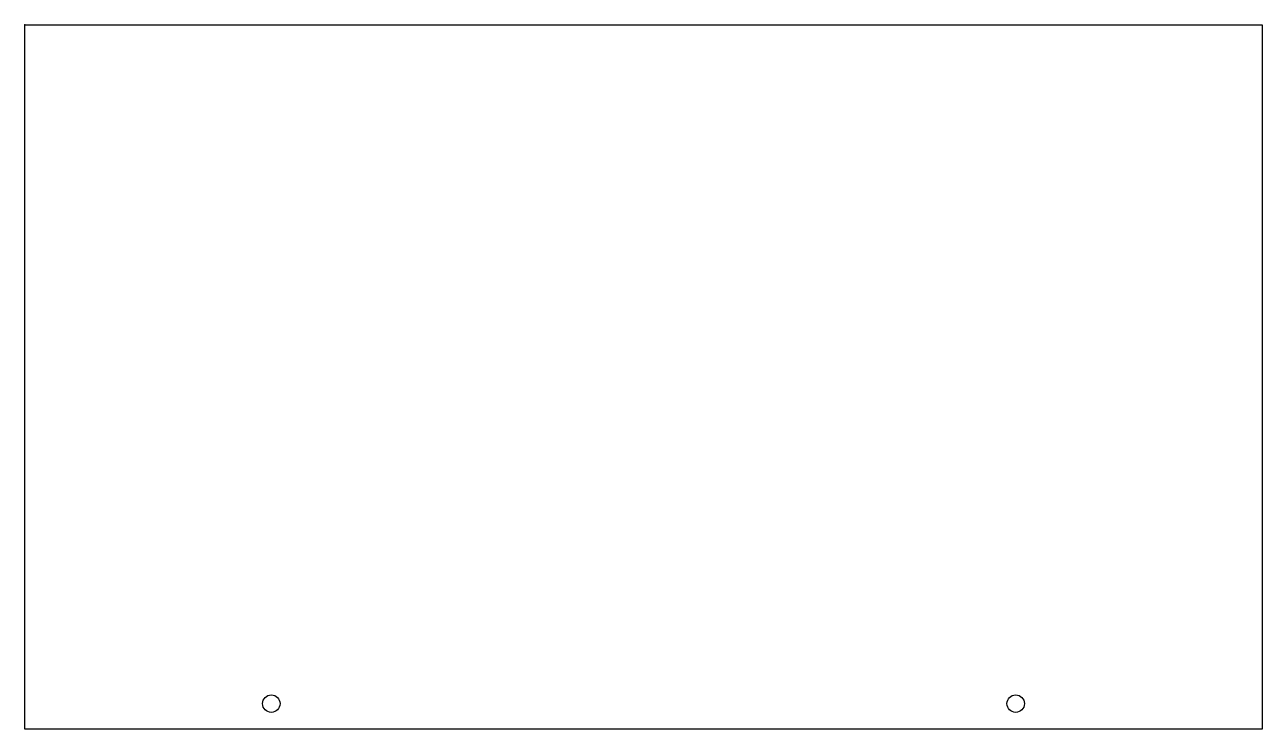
# Model space of a CAD drawing. Header units: centimetres. Extents: x 0 to 24.1, y -13.7 to 0.
import ezdxf

# ---------------------------------------------------------------- set-up
doc = ezdxf.new("R2010")
doc.units = ezdxf.units.CM
doc.header["$MEASUREMENT"] = 0
doc.layers.add('topcoverdraw v1_Sketch1', color=7, linetype='Continuous')

msp = doc.modelspace()

# ---------------------------------------------------------------- linework, layer by layer
at = {"layer": 'topcoverdraw v1_Sketch1'}
for p, q in [((0, 0), (24.1, 0)), ((0, -13.731), (0, 0)), ((24.1, 0), (24.1, -13.731)), ((24.1, -13.731), (0, -13.731))]:
    msp.add_line(p, q, dxfattribs=at)
for centre in [(4.801, -13.231), (19.299, -13.231)]:
    msp.add_circle(centre, 0.17, dxfattribs=at)
msp.add_point((0, 0), dxfattribs=at)

doc.saveas('drawing.dxf')
